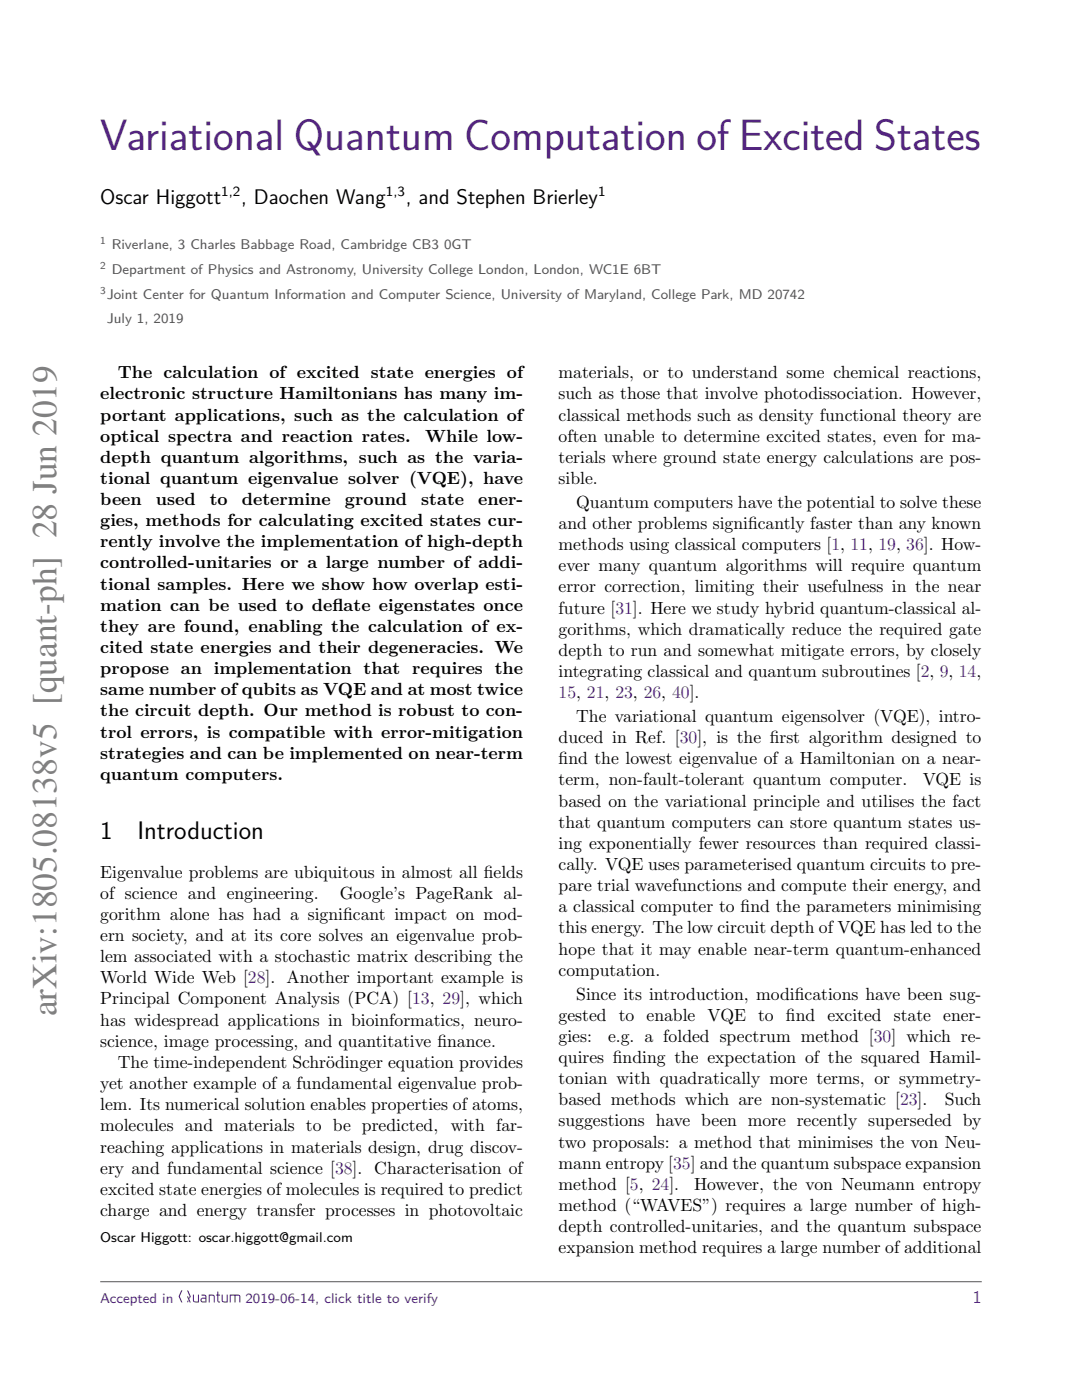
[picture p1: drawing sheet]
<svg xmlns="http://www.w3.org/2000/svg" width="216mm" height="279mm" viewBox="0 0 216 279" stroke-linecap="round" stroke-linejoin="round" font-family="sans-serif">
<defs><g id="words">
<text font-size="8.7" fill="#53257f" x="20" y="30">Variational Quantum Computation of Excited States</text>
<text font-size="7.1" fill="#808080" x="11.3" y="202.8" transform="rotate(-90 11.3 202.8)">arXiv:1805.08138v5 [quant-ph] 28 Jun 2019</text>
<g font-size="5.1">
<text x="20" y="167.4">1</text>
<text x="27.4" y="167.4">Introduction</text>
</g>
<g font-size="4.2">
<text x="20" y="40.7">Oscar Higgott</text>
<text x="48.1" y="40.7">, Daochen Wang</text>
<text x="81" y="40.7">, and Stephen Brierley</text>
</g>
<g font-size="3.5">
<text x="23.5" y="75.5">The calculation of excited state energies of</text>
<text x="111.5" y="75.5">materials, or to understand some chemical reactions,</text>
<text x="20" y="79.7">electronic structure Hamiltonians has many im-</text>
<text x="20" y="83.9">portant applications, such as the calculation of</text>
<text x="111.5" y="79.7">such as those that involve photodissociation. However,</text>
<text x="111.5" y="83.9">classical methods such as density functional theory are</text>
<text x="20" y="88.2">optical spectra and reaction rates.</text>
<text x="84.9" y="88.2">While low-</text>
<text x="111.5" y="88.2">often unable to determine excited states, even for ma-</text>
<text x="20" y="92.4">depth quantum algorithms, such as the varia-</text>
<text x="111.5" y="92.4">terials where ground state energy calculations are pos-</text>
<text x="20" y="96.6">tional quantum eigenvalue solver (VQE), have</text>
<text x="20" y="100.8">been</text>
<text x="31.1" y="100.8">used</text>
<text x="41.9" y="100.8">to</text>
<text x="48.3" y="100.8">determine</text>
<text x="68.8" y="100.8">ground</text>
<text x="84.1" y="100.8">state</text>
<text x="95.4" y="100.8">ener-</text>
<text x="111.5" y="96.6">sible.</text>
<text x="115" y="101.4">Quantum computers have the potential to solve these</text>
<text x="20" y="105">gies, methods for calculating excited states cur-</text>
<text x="111.5" y="105.6">and other problems signif</text>
<text x="149.3" y="105.6">icantly faster than any known</text>
<text x="20" y="109.2">rently involve the implementation of high-depth</text>
<text x="20" y="113.5">controlled-unitaries or a large number of addi-</text>
<text x="111.5" y="109.8">methods using classical computers [1, 11, 19, 36]. How-</text>
<text x="20" y="117.7">tional samples. Here we show how overlap esti-</text>
<text x="111.5" y="114">ever many quantum algorithms will require quantum</text>
<text x="111.5" y="118.2">error correction, limiting their usefulness in the near</text>
<text x="20" y="121.9">mation can be used to def</text>
<text x="66.3" y="121.9">late eigenstates once</text>
<text x="111.5" y="122.5">future [31]. Here we study hybrid quantum-classical al-</text>
<text x="20" y="126.1">they are found, enabling the calculation of ex-</text>
<text x="20" y="130.3">cited state energies and their degeneracies. We</text>
<text x="111.5" y="126.7">gorithms, which dramatically reduce the required gate</text>
<text x="111.5" y="130.9">depth to run and somewhat mitigate errors, by closely</text>
<text x="20" y="134.5">propose an implementation that requires the</text>
<text x="111.5" y="135.1">integrating classical and quantum subroutines [2, 9, 14,</text>
<text x="20" y="138.8">same number of qubits as VQE and at most twice</text>
<text x="20" y="143">the circuit depth. Our method is robust to con-</text>
<text x="20" y="147.2">trol errors, is compatible with error-mitigation</text>
<text x="111.5" y="148.3">duced in Ref. [30], is the f</text>
<text x="115" y="144.1">The variational quantum eigensolver (VQE), intro-</text>
<text x="153.6" y="148.3">irst algorithm designed to</text>
<text x="20" y="151.4">strategies and can be implemented on near-term</text>
<text x="20" y="155.6">quantum computers.</text>
<text x="111.5" y="152.5">f</text>
<text x="111.5" y="152.5">ind the lowest eigenvalue of a Hamiltonian on a near-</text>
<text x="111.5" y="156.8">term, non-fault-tolerant quantum computer.</text>
<text x="111.5" y="161">based on the variational principle and utilises the fact</text>
<text x="184.1" y="156.8">VQE is</text>
<text x="111.5" y="165.2">that quantum computers can store quantum states us-</text>
<text x="111.5" y="169.4">ing exponentially fewer resources than required classi-</text>
<text x="111.5" y="173.6">cally. VQE uses parameterised quantum circuits to pre-</text>
<text x="20" y="175.2">Eigenvalue problems are ubiquitous in almost all f</text>
<text x="20" y="179.4">of science and engineering.</text>
<text x="67.8" y="179.4">Google’s PageRank al-</text>
<text x="96.5" y="175.2">ields</text>
<text x="111.5" y="177.8">pare trial wavefunctions and compute their energy, and</text>
<text x="20" y="183.6">gorithm alone has had a signif</text>
<text x="68.5" y="183.6">icant impact on mod-</text>
<text x="111.5" y="182.1">a classical computer to f</text>
<text x="147.8" y="182.1">ind the parameters minimising</text>
<text x="20" y="187.8">ern society, and at its core solves an eigenvalue prob-</text>
<text x="111.5" y="186.3">this energy. The low circuit depth of VQE has led to the</text>
<text x="111.5" y="190.5">hope that it may enable near-term quantum-enhanced</text>
<text x="20" y="192">lem associated with a stochastic matrix describing the</text>
<text x="20" y="196.2">World Wide Web [28]. Another important example is</text>
<text x="111.5" y="194.7">computation.</text>
<text x="20" y="200.5">Principal Component Analysis (PCA) [13, 29], which</text>
<text x="111.5" y="203.7">gested to enable VQE to f</text>
<text x="115" y="199.5">Since its introduction, modif</text>
<text x="156.8" y="203.7">ind excited state ener-</text>
<text x="158.6" y="199.5">ications have been sug-</text>
<text x="20" y="204.7">has widespread applications in bioinformatics, neuro-</text>
<text x="20" y="208.9">science, image processing, and quantitative f</text>
<text x="87.3" y="208.9">inance.</text>
<text x="111.5" y="207.9">gies:</text>
<text x="121.3" y="207.9">e.g. a folded spectrum method [30] which re-</text>
<text x="23.5" y="213.1">The time-independent Schr¨</text>
<text x="65.1" y="213.1">odinger equation provides</text>
<text x="111.5" y="212.1">quires f</text>
<text x="122.3" y="212.1">inding the expectation of the squared Hamil-</text>
<text x="20" y="217.4">yet another example of a fundamental eigenvalue prob-</text>
<text x="20" y="221.6">lem. Its numerical solution enables properties of atoms,</text>
<text x="111.5" y="216.4">tonian with quadratically more terms, or symmetry-</text>
<text x="111.5" y="220.6">based methods which are non-systematic [23].</text>
<text x="188.5" y="220.6">Such</text>
<text x="20" y="225.8">molecules and materials to be predicted,</text>
<text x="89.9" y="225.8">with far-</text>
<text x="111.5" y="224.8">suggestions have been more recently superseded by</text>
<text x="20" y="230">reaching applications in materials design, drug discov-</text>
<text x="111.5" y="229">two proposals: a method that minimises the von Neu-</text>
<text x="111.5" y="233.2">mann entropy [35] and the quantum subspace expansion</text>
<text x="20" y="234.2">ery and fundamental science [38]. Characterisation of</text>
<text x="20" y="238.4">excited state energies of molecules is required to predict</text>
<text x="111.5" y="237.5">method [5, 24].</text>
<text x="138.5" y="237.5">However, the von Neumann entropy</text>
<text x="20" y="242.7">charge and energy transfer processes in photovoltaic</text>
<text x="111.5" y="241.7">method (“WAVES”) requires a large number of high-</text>
<text x="111.5" y="245.9">depth controlled-unitaries, and the quantum subspace</text>
<text x="111.5" y="250.1">expansion method requires a large number of additional</text>
</g>
<g font-size="3.5" fill="#53257f">
<text x="111.5" y="139.3">15, 21, 23, 26, 40].</text>
<text x="35.6" y="259.9">Quantum</text>
<text x="194.1" y="259.9">1</text>
</g>
<g font-size="2.8">
<text x="44.1" y="39.2">1,2</text>
<text x="77" y="39.2">1,3</text>
<text x="119.3" y="39.2">1</text>
<text x="20" y="247.9">Oscar Higgott: oscar.higgott@gmail.com</text>
</g>
<g font-size="2.8" fill="#555">
<text x="22.3" y="49.8">Riverlane, 3 Charles Babbage Road, Cambridge CB3 0GT</text>
<text x="21.3" y="59.6">Joint Center for Quantum Information and Computer Science, University of Maryland, College Park, MD 20742</text>
<text x="22.3" y="54.7">Department of Physics and Astronomy, University College London, London, WC1E 6BT</text>
<text x="21.3" y="64.5">July 1, 2019</text>
</g>
<g font-size="2.8" fill="#53257f">
<text x="20" y="259.9">Accepted in</text>
<text x="49" y="259.9">2019-06-14, click title to verify</text>
</g>
<g font-size="2.1" fill="#555">
<text x="20" y="48.8">1</text>
<text x="20" y="53.7">2</text>
<text x="20" y="58.6">3</text>
</g>
</g></defs>
<path d="M20 255.8h175.9" fill="none" stroke="#555" stroke-width=".2"/>
<use href="#words"/>
</svg>
